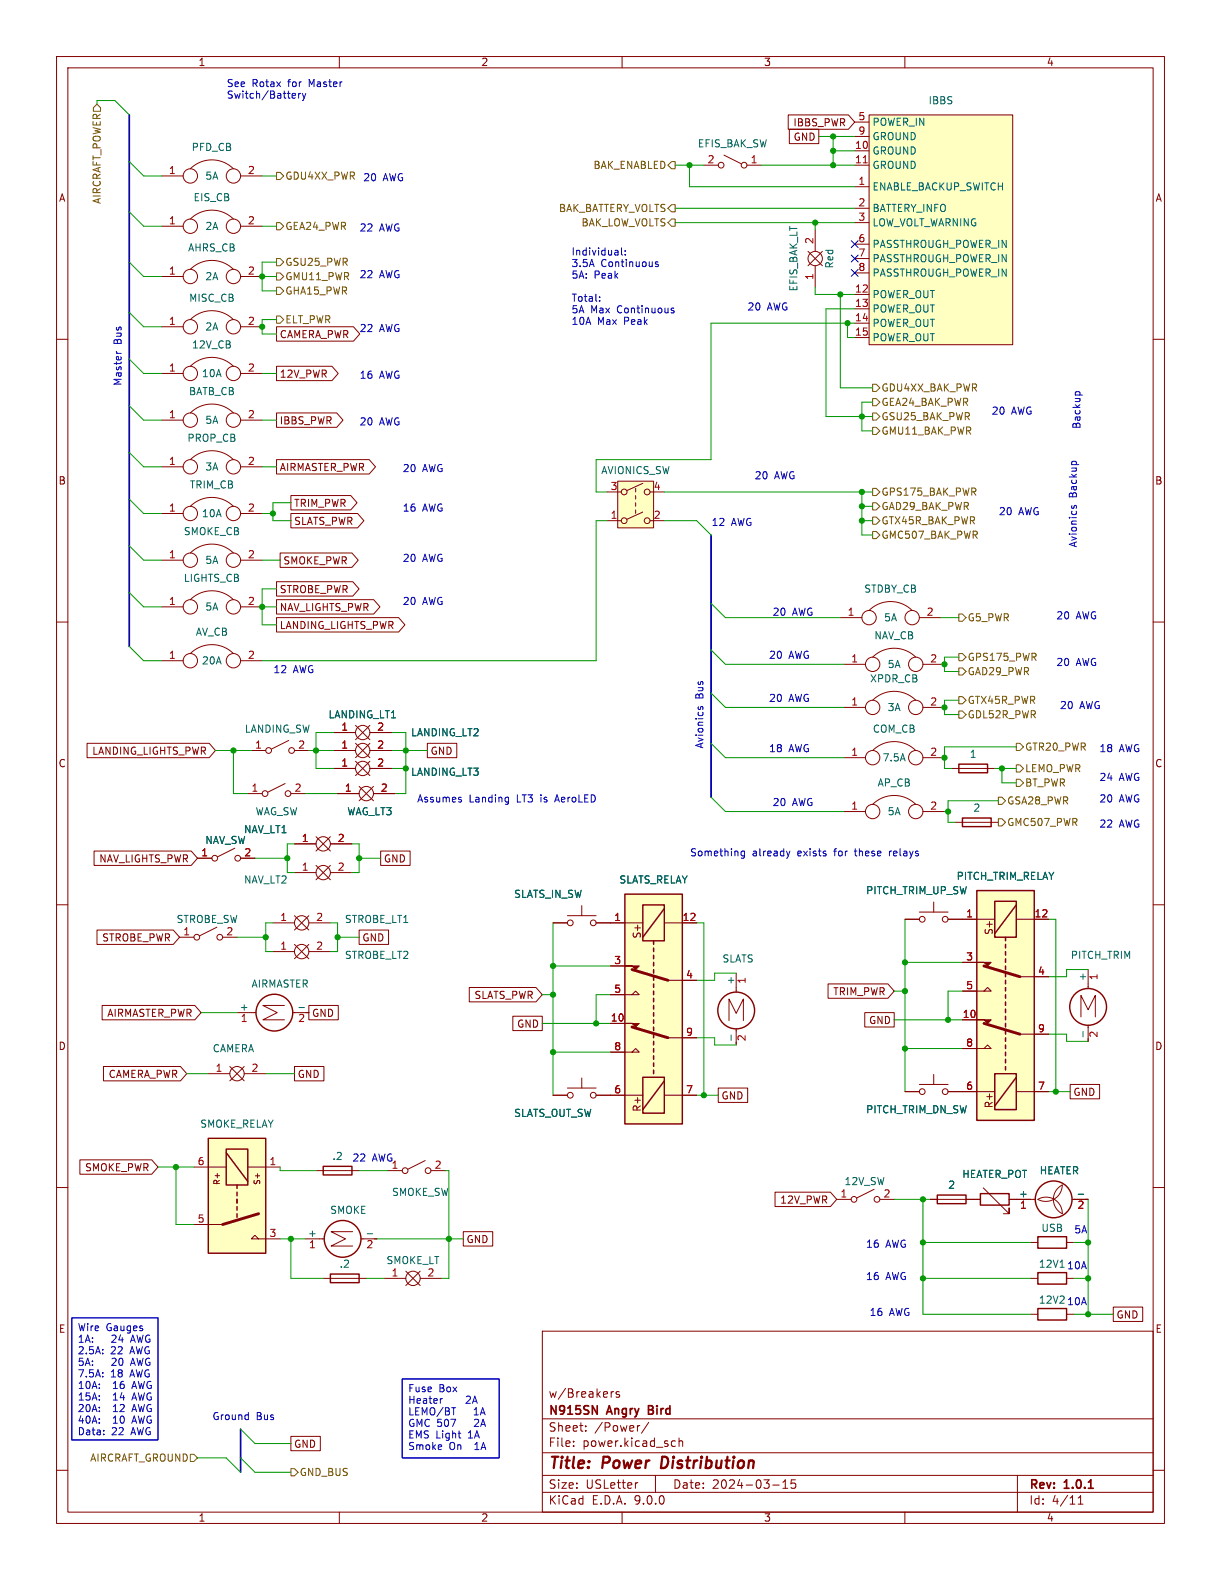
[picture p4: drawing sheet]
<svg xmlns="http://www.w3.org/2000/svg" width="216mm" height="279mm" viewBox="0 0 216 279" stroke-linecap="round" stroke-linejoin="round" font-family="sans-serif">
<defs><g id="words">
<g font-size="2.8" fill="#840000">
<text x="96.9" y="260.3">Title:</text>
<text x="106.6" y="260.3">Power</text>
<text x="117.7" y="260.3">Distribution</text>
</g>
<g font-size="2.1" fill="#840000">
<text x="96.9" y="250.6">N915SN</text>
<text x="96.9" y="247.4">w/Breakers</text>
<text x="107.5" y="250.6">Angry</text>
<text x="115.3" y="250.6">Bird</text>
<text x="96.9" y="256.1">File:</text>
<text x="96.9" y="253.4">Sheet:</text>
<text x="103" y="256.1">power.kicad_sch</text>
<text x="105.1" y="253.4">/Power/</text>
<text x="96.9" y="263.5">Size:</text>
<text x="103.6" y="263.5">USLetter</text>
<text x="118.9" y="263.5">Date:</text>
<text x="125.9" y="263.5">2024-03-15</text>
<text x="181.9" y="263.7">Rev:</text>
<text x="188.3" y="263.7">1.0.1</text>
<text x="96.9" y="266.3">KiCad</text>
<text x="104.6" y="266.3">E.D.A.</text>
<text x="112.2" y="266.3">9.0.0</text>
<text x="181.9" y="266.3">Id:</text>
<text x="186" y="266.3">4/11</text>
</g>
<g font-size="1.8" fill="#840000">
<text x="35" y="11.9">1</text>
<text x="85" y="11.9">2</text>
<text x="135" y="11.9">3</text>
<text x="185" y="11.9">4</text>
<text x="140.2" y="22.5">IBBS_PWR</text>
<text x="140.2" y="25.1">GND</text>
<text x="10.3" y="35.9">A</text>
<text x="204.2" y="35.9">A</text>
<text x="49.4" y="60">CAMERA_PWR</text>
<text x="49.4" y="67">12V_PWR</text>
<text x="49.4" y="75.2">IBBS_PWR</text>
<text x="49.4" y="83.5">AIRMASTER_PWR</text>
<text x="10.3" y="85.9">B</text>
<text x="51.9" y="89.9">TRIM_PWR</text>
<text x="204.2" y="85.9">B</text>
<text x="51.9" y="93">SLATS_PWR</text>
<text x="50" y="100">SMOKE_PWR</text>
<text x="49.4" y="105.1">STROBE_PWR</text>
<text x="49.4" y="108.3">NAV_LIGHTS_PWR</text>
<text x="49.4" y="111.4">LANDING_LIGHTS_PWR</text>
<text x="10.3" y="135.9">C</text>
<text x="16.2" y="133.7">LANDING_LIGHTS_PWR</text>
<text x="76" y="133.7">GND</text>
<text x="204.2" y="135.9">C</text>
<text x="17.4" y="152.7">NAV_LIGHTS_PWR</text>
<text x="67.8" y="152.7">GND</text>
<text x="18" y="166.7">STROBE_PWR</text>
<text x="64" y="166.7">GND</text>
<text x="113.5" y="166.1" transform="rotate(-90 113.5 166.1)">S+</text>
<text x="175.7" y="165.4" transform="rotate(-90 175.7 165.4)">S+</text>
<text x="83.8" y="176.8">SLATS_PWR</text>
<text x="147.2" y="176.2">TRIM_PWR</text>
<text x="10.3" y="185.9">D</text>
<text x="18.9" y="180">AIRMASTER_PWR</text>
<text x="55.1" y="180">GND</text>
<text x="91.3" y="181.9">GND</text>
<text x="153.6" y="181.3">GND</text>
<text x="204.2" y="185.9">D</text>
<text x="19.1" y="190.8">CAMERA_PWR</text>
<text x="52.5" y="190.8">GND</text>
<text x="113.5" y="196.7" transform="rotate(-90 113.5 196.7)">R+</text>
<text x="127.5" y="194.6">GND</text>
<text x="175.7" y="196.1" transform="rotate(-90 175.7 196.1)">R+</text>
<text x="189.7" y="194">GND</text>
<text x="14.9" y="207.3">SMOKE_PWR</text>
<text x="137.9" y="213">12V_PWR</text>
<text x="82.4" y="220">GND</text>
<text x="197.3" y="233.4">GND</text>
<text x="10.3" y="235.9">E</text>
<text x="204.2" y="235.9">E</text>
<text x="51.9" y="256.2">GND</text>
<text x="35" y="269.3">1</text>
<text x="85" y="269.3">2</text>
<text x="135" y="269.3">3</text>
<text x="185" y="269.3">4</text>
</g>
<g font-size="1.8" fill="#0000c2">
<text x="40" y="15.5">See</text>
<text x="40" y="17.5">Switch/Battery</text>
<text x="44.6" y="15.5">Rotax</text>
<text x="51.1" y="15.5">for</text>
<text x="54.9" y="15.5">Master</text>
<text x="64.1" y="32.1">20</text>
<text x="67.7" y="32.1">AWG</text>
<text x="63.5" y="41">22</text>
<text x="67.1" y="41">AWG</text>
<text x="101" y="45.3">Individual:</text>
<text x="101" y="47.3">3.5A</text>
<text x="106.2" y="47.3">Continuous</text>
<text x="63.5" y="49.3">22</text>
<text x="67.1" y="49.3">AWG</text>
<text x="101" y="49.4">5A:</text>
<text x="101" y="53.4">Total:</text>
<text x="105" y="49.4">Peak</text>
<text x="63.5" y="58.8">22</text>
<text x="67.1" y="58.8">AWG</text>
<text x="101" y="55.5">5A</text>
<text x="101" y="57.5">10A</text>
<text x="104.4" y="55.5">Max</text>
<text x="105.6" y="57.5">Max</text>
<text x="109.2" y="55.5">Continuous</text>
<text x="110.4" y="57.5">Peak</text>
<text x="132.1" y="55">20</text>
<text x="135.7" y="55">AWG</text>
<text x="21.6" y="60.9" transform="rotate(-90 21.6 60.9)">Bus</text>
<text x="21.6" y="68.3" transform="rotate(-90 21.6 68.3)">Master</text>
<text x="63.5" y="67.1">16</text>
<text x="67.1" y="67.1">AWG</text>
<text x="63.5" y="75.3">20</text>
<text x="67.1" y="75.3">AWG</text>
<text x="175.3" y="73.4">20</text>
<text x="178.8" y="73.4">AWG</text>
<text x="191.1" y="76" transform="rotate(-90 191.1 76)">Backup</text>
<text x="71.1" y="83.6">20</text>
<text x="74.7" y="83.6">AWG</text>
<text x="133.3" y="84.8">20</text>
<text x="136.9" y="84.8">AWG</text>
<text x="190.5" y="88.1" transform="rotate(-90 190.5 88.1)">Backup</text>
<text x="71.1" y="90.6">16</text>
<text x="74.7" y="90.6">AWG</text>
<text x="125.7" y="93.1">12</text>
<text x="129.3" y="93.1">AWG</text>
<text x="176.5" y="91.2">20</text>
<text x="180.1" y="91.2">AWG</text>
<text x="71.1" y="99.4">20</text>
<text x="74.7" y="99.4">AWG</text>
<text x="190.5" y="96.9" transform="rotate(-90 190.5 96.9)">Avionics</text>
<text x="71.1" y="107.1">20</text>
<text x="74.7" y="107.1">AWG</text>
<text x="136.5" y="109">20</text>
<text x="140.1" y="109">AWG</text>
<text x="186.7" y="109.6">20</text>
<text x="190.3" y="109.6">AWG</text>
<text x="48.3" y="119.1">12</text>
<text x="51.8" y="119.1">AWG</text>
<text x="135.9" y="116.6">20</text>
<text x="139.5" y="116.6">AWG</text>
<text x="186.7" y="117.9">20</text>
<text x="190.3" y="117.9">AWG</text>
<text x="124.5" y="123.6" transform="rotate(-90 124.5 123.6)">Bus</text>
<text x="135.9" y="124.2">20</text>
<text x="139.5" y="124.2">AWG</text>
<text x="187.3" y="125.5">20</text>
<text x="190.9" y="125.5">AWG</text>
<text x="124.5" y="132.5" transform="rotate(-90 124.5 132.5)">Avionics</text>
<text x="135.9" y="133.1">18</text>
<text x="139.5" y="133.1">AWG</text>
<text x="194.3" y="133.1">18</text>
<text x="197.9" y="133.1">AWG</text>
<text x="73.7" y="142">Assumes</text>
<text x="82.9" y="142">Landing</text>
<text x="91.5" y="142">LT3</text>
<text x="95.9" y="142">is</text>
<text x="98.7" y="142">AeroLED</text>
<text x="136.5" y="142.6">20</text>
<text x="140.1" y="142.6">AWG</text>
<text x="194.3" y="138.2">24</text>
<text x="194.3" y="142">20</text>
<text x="197.9" y="138.2">AWG</text>
<text x="197.9" y="142">AWG</text>
<text x="194.3" y="146.4">22</text>
<text x="197.9" y="146.4">AWG</text>
<text x="121.9" y="151.5">Something</text>
<text x="133" y="151.5">already</text>
<text x="141.1" y="151.5">exists</text>
<text x="147.8" y="151.5">for</text>
<text x="151.6" y="151.5">these</text>
<text x="157.9" y="151.5">relays</text>
<text x="62.2" y="205.5">22</text>
<text x="65.8" y="205.5">AWG</text>
<text x="69.1" y="206.8">1</text>
<text x="153" y="220.7">16</text>
<text x="156.6" y="220.7">AWG</text>
<text x="189.9" y="218.2">5A</text>
<text x="153" y="226.4">16</text>
<text x="156.6" y="226.4">AWG</text>
<text x="188.6" y="224.5">10A</text>
<text x="153.7" y="232.8">16</text>
<text x="157.3" y="232.8">AWG</text>
<text x="188.6" y="230.9">10A</text>
<text x="13.7" y="235.7">Wire</text>
<text x="13.7" y="237.8">1A:</text>
<text x="13.7" y="239.8">2.5A:</text>
<text x="18.8" y="235.7">Gauges</text>
<text x="19.5" y="239.8">22</text>
<text x="20.1" y="237.8">24</text>
<text x="23.1" y="239.8">AWG</text>
<text x="23.7" y="237.8">AWG</text>
<text x="13.7" y="241.9">5A:</text>
<text x="13.7" y="243.9">7.5A:</text>
<text x="13.7" y="245.9">10A:</text>
<text x="19.5" y="243.9">18</text>
<text x="20.1" y="241.9">20</text>
<text x="20.1" y="245.9">16</text>
<text x="23.1" y="243.9">AWG</text>
<text x="23.7" y="241.9">AWG</text>
<text x="23.7" y="245.9">AWG</text>
<text x="13.7" y="248">15A:</text>
<text x="13.7" y="250">20A:</text>
<text x="20.1" y="248">14</text>
<text x="20.1" y="250">12</text>
<text x="23.7" y="248">AWG</text>
<text x="23.7" y="250">AWG</text>
<text x="37.5" y="251.2">Ground</text>
<text x="45.3" y="251.2">Bus</text>
<text x="72.1" y="246.5">Fuse</text>
<text x="72.1" y="248.6">Heater</text>
<text x="72.1" y="250.6">LEMO/BT</text>
<text x="77.6" y="246.5">Box</text>
<text x="82.9" y="248.6">2A</text>
<text x="84.1" y="250.6">1A</text>
<text x="13.7" y="252.1">40A:</text>
<text x="13.7" y="254.1">Data:</text>
<text x="19.7" y="254.1">22</text>
<text x="20.1" y="252.1">10</text>
<text x="23.3" y="254.1">AWG</text>
<text x="23.7" y="252.1">AWG</text>
<text x="72.1" y="252.7">GMC 507</text>
<text x="72.1" y="254.7">EMS Light</text>
<text x="72.1" y="256.7">Smoke</text>
<text x="79.4" y="256.7">On</text>
<text x="82.9" y="254.7">1A</text>
<text x="84.2" y="256.7">1A</text>
<text x="84.4" y="252.7">2A</text>
</g>
<g font-size="1.8" fill="#a90000">
<text x="151.7" y="21.3">5</text>
<text x="151.7" y="23.9">9</text>
<text x="125" y="29">2</text>
<text x="132.6" y="29">1</text>
<text x="151.1" y="26.4">10</text>
<text x="151.1" y="29">11</text>
<text x="29.8" y="30.9">1</text>
<text x="43.7" y="30.9">2</text>
<text x="151.7" y="32.8">1</text>
<text x="29.8" y="39.8">1</text>
<text x="43.7" y="39.8">2</text>
<text x="151.7" y="36.6">2</text>
<text x="151.7" y="39.1">3</text>
<text x="143.9" y="43.3" transform="rotate(-90 143.9 43.3)">2</text>
<text x="151.7" y="42.9">6</text>
<text x="151.7" y="45.5">7</text>
<text x="29.8" y="48.6">1</text>
<text x="43.7" y="48.6">2</text>
<text x="143.9" y="49.6" transform="rotate(-90 143.9 49.6)">1</text>
<text x="151.1" y="51.8">12</text>
<text x="151.7" y="48">8</text>
<text x="29.8" y="57.5">1</text>
<text x="43.7" y="57.5">2</text>
<text x="151.1" y="54.4">13</text>
<text x="151.1" y="56.9">14</text>
<text x="151.1" y="59.4">15</text>
<text x="29.8" y="65.8">1</text>
<text x="43.7" y="65.8">2</text>
<text x="29.8" y="74">1</text>
<text x="43.7" y="74">2</text>
<text x="29.8" y="82.3">1</text>
<text x="43.7" y="82.3">2</text>
<text x="107.9" y="86.7">3</text>
<text x="115.5" y="86.7">4</text>
<text x="29.8" y="90.6">1</text>
<text x="43.7" y="90.6">2</text>
<text x="107.9" y="91.8">1</text>
<text x="115.5" y="91.8">2</text>
<text x="29.8" y="98.8">1</text>
<text x="43.7" y="98.8">2</text>
<text x="29.8" y="107.1">1</text>
<text x="43.7" y="107.1">2</text>
<text x="149.8" y="109">1</text>
<text x="163.8" y="109">2</text>
<text x="29.8" y="116.6">1</text>
<text x="43.7" y="116.6">2</text>
<text x="150.4" y="117.2">1</text>
<text x="164.4" y="117.2">2</text>
<text x="150.4" y="124.8">1</text>
<text x="164.4" y="124.8">2</text>
<text x="60.3" y="129.3">1</text>
<text x="66.6" y="129.3">2</text>
<text x="45" y="132.5">1</text>
<text x="52.6" y="132.5">2</text>
<text x="60.3" y="132.5">1</text>
<text x="60.3" y="135.6">1</text>
<text x="66.6" y="132.5">2</text>
<text x="66.6" y="135.6">2</text>
<text x="150.4" y="133.7">1</text>
<text x="164.4" y="133.7">2</text>
<text x="44.4" y="140.1">1</text>
<text x="52" y="140.1">2</text>
<text x="60.9" y="140.1">1</text>
<text x="67.2" y="140.1">2</text>
<text x="150.4" y="143.3">1</text>
<text x="164.4" y="143.3">2</text>
<text x="53.3" y="149">1</text>
<text x="59.6" y="149">2</text>
<text x="35.5" y="151.5">1</text>
<text x="43.1" y="151.5">2</text>
<text x="53.3" y="154.1">1</text>
<text x="59.6" y="154.1">2</text>
<text x="32.3" y="165.5">1</text>
<text x="39.9" y="165.5">2</text>
<text x="49.5" y="162.9">1</text>
<text x="55.8" y="162.9">2</text>
<text x="108.5" y="162.9">1</text>
<text x="120.6" y="162.9">12</text>
<text x="170.7" y="162.3">1</text>
<text x="182.8" y="162.3">12</text>
<text x="49.5" y="168">1</text>
<text x="55.8" y="168">2</text>
<text x="108.5" y="170.6">3</text>
<text x="121.2" y="173.1">4</text>
<text x="170.7" y="169.9">3</text>
<text x="183.4" y="172.5">4</text>
<text x="194.4" y="173.4" transform="rotate(-90 194.4 173.4)">1</text>
<text x="108.5" y="175.6">5</text>
<text x="132.2" y="174.1" transform="rotate(-90 132.2 174.1)">1</text>
<text x="170.7" y="175">5</text>
<text x="42.5" y="181.1">1</text>
<text x="52.6" y="181.1">2</text>
<text x="107.9" y="180.7">10</text>
<text x="108.5" y="185.8">8</text>
<text x="121.2" y="183.3">9</text>
<text x="132.2" y="184.2" transform="rotate(-90 132.2 184.2)">2</text>
<text x="170.1" y="180.1">10</text>
<text x="170.7" y="185.2">8</text>
<text x="183.4" y="182.6">9</text>
<text x="194.4" y="183.6" transform="rotate(-90 194.4 183.6)">2</text>
<text x="38" y="189.6">1</text>
<text x="44.4" y="189.6">2</text>
<text x="108.5" y="193.4">6</text>
<text x="121.2" y="193.4">7</text>
<text x="170.7" y="192.8">6</text>
<text x="183.4" y="192.8">7</text>
<text x="34.9" y="206.1">6</text>
<text x="47.6" y="206.1">1</text>
<text x="76.8" y="206.8">2</text>
<text x="148.5" y="211.8">1</text>
<text x="156.1" y="211.8">2</text>
<text x="180.3" y="214.1">1</text>
<text x="190.4" y="214.1">2</text>
<text x="34.9" y="216.3">5</text>
<text x="47.6" y="218.8">3</text>
<text x="54.5" y="221.1">1</text>
<text x="64.7" y="221.1">2</text>
<text x="69.1" y="225.8">1</text>
<text x="75.5" y="225.8">2</text>
</g>
<g font-size="1.8" fill="#006464">
<text x="154.2" y="22.5">POWER_IN</text>
<text x="164.1" y="18.6">IBBS</text>
<text x="33.8" y="26.9">PFD_CB</text>
<text x="123.3" y="26.3">EFIS_BAK_SW</text>
<text x="154.2" y="25">GROUND</text>
<text x="154.2" y="27.5">GROUND</text>
<text x="34.1" y="35.8">EIS_CB</text>
<text x="36.2" y="32">5A</text>
<text x="154.2" y="30.1">GROUND</text>
<text x="154.2" y="33.9">ENABLE_BACKUP_SWITCH</text>
<text x="36.2" y="40.9">2A</text>
<text x="154.2" y="37.7">BATTERY_INFO</text>
<text x="154.2" y="40.2">LOW_VOLT_WARNING</text>
<text x="33.2" y="44.7">AHRS_CB</text>
<text x="147.5" y="47.6" transform="rotate(-90 147.5 47.6)">Red</text>
<text x="154.2" y="44">PASSTHROUGH_POWER_IN</text>
<text x="154.2" y="46.6">PASSTHROUGH_POWER_IN</text>
<text x="33.3" y="53.6">MISC_CB</text>
<text x="36.2" y="49.8">2A</text>
<text x="141.2" y="51.6" transform="rotate(-90 141.2 51.6)">EFIS_BAK_LT</text>
<text x="154.2" y="49.1">PASSTHROUGH_POWER_IN</text>
<text x="154.2" y="52.9">POWER_OUT</text>
<text x="36.2" y="58.6">2A</text>
<text x="154.2" y="55.5">POWER_OUT</text>
<text x="154.2" y="58">POWER_OUT</text>
<text x="33.9" y="61.8">12V_CB</text>
<text x="154.2" y="60.6">POWER_OUT</text>
<text x="33.3" y="70.1">BATB_CB</text>
<text x="35.6" y="66.9">10A</text>
<text x="36.2" y="75.2">5A</text>
<text x="33" y="78.3">PROP_CB</text>
<text x="36.2" y="83.4">3A</text>
<text x="33.5" y="86.6">TRIM_CB</text>
<text x="106.2" y="84">AVIONICS_SW</text>
<text x="32.4" y="94.8">SMOKE_CB</text>
<text x="35.6" y="91.7">10A</text>
<text x="36.2" y="99.9">5A</text>
<text x="32.4" y="103.1">LIGHTS_CB</text>
<text x="152.7" y="105">STDBY_CB</text>
<text x="34.5" y="112.6">AV_CB</text>
<text x="36.2" y="108.2">5A</text>
<text x="154.5" y="113.3">NAV_CB</text>
<text x="156.2" y="110.1">5A</text>
<text x="35.6" y="117.7">20A</text>
<text x="156.9" y="118.3">5A</text>
<text x="153.7" y="120.9">XPDR_CB</text>
<text x="156.9" y="126">3A</text>
<text x="43.2" y="129.8">LANDING_SW</text>
<text x="58" y="127.2">LANDING_LT1</text>
<text x="72.6" y="130.4">LANDING_LT2</text>
<text x="154.2" y="129.8">COM_CB</text>
<text x="72.6" y="137.4">LANDING_LT3</text>
<text x="156" y="134.8">7.5A</text>
<text x="171.4" y="134.2">1</text>
<text x="155.1" y="139.3">AP_CB</text>
<text x="172" y="143.7">2</text>
<text x="36.2" y="149.5">NAV_SW</text>
<text x="43" y="147.5">NAV_LT1</text>
<text x="45.1" y="144.4">WAG_SW</text>
<text x="61.3" y="144.4">WAG_LT3</text>
<text x="156.9" y="144.4">5A</text>
<text x="169.1" y="155.8">PITCH_TRIM_RELAY</text>
<text x="43" y="156.4">NAV_LT2</text>
<text x="90.8" y="159">SLATS_IN_SW</text>
<text x="109.4" y="156.4">SLATS_RELAY</text>
<text x="153" y="158.3">PITCH_TRIM_UP_SW</text>
<text x="31.1" y="163.4">STROBE_SW</text>
<text x="60.9" y="163.4">STROBE_LT1</text>
<text x="60.9" y="169.8">STROBE_LT2</text>
<text x="127.6" y="170.4">SLATS</text>
<text x="189.2" y="169.8">PITCH_TRIM</text>
<text x="192.2" y="173.6" transform="rotate(-90 192.2 173.6)">+</text>
<text x="42.3" y="178.8">+</text>
<text x="44.4" y="174.9">AIRMASTER</text>
<text x="129.9" y="174.2" transform="rotate(-90 129.9 174.2)">+</text>
<text x="37.5" y="186.3">CAMERA</text>
<text x="90.8" y="197.7">SLATS_OUT_SW</text>
<text x="153" y="197.1">PITCH_TRIM_DN_SW</text>
<text x="35.3" y="199.6">SMOKE_RELAY</text>
<text x="58.7" y="205.3">.2</text>
<text x="149.2" y="209.8">12V_SW</text>
<text x="170" y="208.5">HEATER_POT</text>
<text x="183.7" y="207.9">HEATER</text>
<text x="58.3" y="214.9">SMOKE</text>
<text x="69.2" y="211.7">SMOKE_SW</text>
<text x="167.6" y="210.4">2</text>
<text x="180.1" y="211.8">+</text>
<text x="54.4" y="218.8">+</text>
<text x="184" y="218">USB</text>
<text x="60" y="224.4">.2</text>
<text x="68.2" y="223.7">SMOKE_LT</text>
<text x="183.6" y="224.4">12V1</text>
<text x="183.6" y="230.7">12V2</text>
</g>
<g font-size="1.8" fill="#725600">
<text x="50.4" y="32">GDU4XX_PWR</text>
<text x="104.8" y="30.1">BAK_ENABLED</text>
<text x="18" y="36.2" transform="rotate(-90 18 36.2)">AIRCRAFT_POWER</text>
<text x="50.4" y="40.9">GEA24_PWR</text>
<text x="98.7" y="37.7">BAK_BATTERY_VOLTS</text>
<text x="102.7" y="40.2">BAK_LOW_VOLTS</text>
<text x="50.4" y="47.2">GSU25_PWR</text>
<text x="50.4" y="49.8">GMU11_PWR</text>
<text x="50.4" y="52.3">GHA15_PWR</text>
<text x="50.4" y="57.4">ELT_PWR</text>
<text x="155.8" y="69.4">GDU4XX_BAK_PWR</text>
<text x="155.8" y="72">GEA24_BAK_PWR</text>
<text x="155.8" y="77.1">GMU11_BAK_PWR</text>
<text x="155.8" y="74.5">GSU25_BAK_PWR</text>
<text x="155.8" y="87.9">GPS175_BAK_PWR</text>
<text x="155.8" y="90.4">GAD29_BAK_PWR</text>
<text x="155.8" y="92.9">GTX45R_BAK_PWR</text>
<text x="155.8" y="95.5">GMC507_BAK_PWR</text>
<text x="171" y="110.1">G5_PWR</text>
<text x="171" y="119.6">GAD29_PWR</text>
<text x="171" y="117.1">GPS175_PWR</text>
<text x="171" y="124.7">GTX45R_PWR</text>
<text x="171" y="127.2">GDL52R_PWR</text>
<text x="181.2" y="136.8">LEMO_PWR</text>
<text x="181.2" y="132.9">GTR20_PWR</text>
<text x="178" y="142.5">GSA28_PWR</text>
<text x="181.2" y="139.3">BT_PWR</text>
<text x="178" y="146.3">GMC507_PWR</text>
<text x="15.8" y="258.7">AIRCRAFT_GROUND</text>
<text x="52.9" y="261.2">GND_BUS</text>
</g>
<g font-size="1.4" fill="#840000">
<text x="39.1" y="209.7" transform="rotate(-90 39.1 209.7)">R+</text>
<text x="46.2" y="209.6" transform="rotate(-90 46.2 209.6)">S+</text>
</g>
</g></defs>
<g fill="none" stroke="#840000" stroke-width=".18">
<path d="M10 10h195.9v259.4h-195.9zM12 12h191.9v255.4h-191.9zM60 10v2M110 10v2M160 10v2M10 60h2M28.6 66h3.8M33.7 64.8a5.4 5.4 0 0 1 7.6 0M42.5 66h3.9M203.9 60h2M10 110h2M203.9 110h2"/>
<path d="M63.5 139.1l2.5 2.5M66 139.1l-2.5 2.5M10 160h2M59.7 140.3h3.8M66 140.3h3.8M203.9 160h2M10 210h2M203.9 210h2M95.9 235.4h108v32h-108zM10 260h2M95.9 256.9h108M95.9 250.9h108"/>
<path d="M101.4 255.6v.2M101.4 254.9v.1M103.6 252.9v.2M103.6 252.2v.1M108.1 246.1v1M108.5 246.1l-.3 .1-.1 .2M109.5 246.2l-.4-.1-.2 .2 .1 .2 .5 .2v.3h-.6M113.1 252.1l-.2 .1M114.7 251.5l-1.3 1.9M119 254.8l.4 .1M119.4 255.7l-.4 .1M120.1 254.9l.2-.1 .3 .1 .1 .9"/>
<path d="M120.1 254.3v1.5M203.9 260h2M60 267.4v2M95.9 263.9h108M95.9 260.9h108M110 267.4v2M112.8 262.2l-.3 .1M115.9 260.9v3M136.6 262.6h1.2M138.4 263.2h.9M138.4 262.1l.5-.4v1.5M140.6 261.7h-.7v.7l.2-.1h.5l.1 .2-.1 .5-.2 .2-.5-.2"/>
<path d="M160 267.4v2M179.9 260.9v6.5M190.6 266h.9M190.6 264.9l.5-.4v1.5"/>
<circle cx="33.7" cy="66" r="1.27"/>
<circle cx="41.3" cy="66" r="1.27"/>
<circle cx="64.8" cy="140.3" r="1.27"/>
</g>
<path d="M104.7 248.6l.9 1.5v-1.5M114.7 249.3h.5M115.2 248.6h-.5v1.5h.5M192.5 263.2h.8" fill="none" stroke="#840000" stroke-width=".3"/>
<path d="M117.1 257.6l-.2 2h.4" fill="none" stroke="#840000" stroke-width=".4"/>
<path d="M110.5 158.1h10.1v40.7h-10.1z" fill="#ffffc2"/>
<g fill="none" stroke="#840000" stroke-width=".25">
<path d="M110.5 158.1h10.1v40.7h-10.1zM113.7 160h3.8v6.4h-3.8zM115.6 166.4v.6M115.6 167.6v.7M115.6 168.9v.6M115.6 170.2v.6M115.6 171.5v.6M115.6 172.7v.7M115.6 174v.6M115.6 175.3v.6M115.6 176.5v.7M115.6 177.8v.6"/>
<path d="M115.6 179.1v.6M117.5 160.7l-3.8 5M113.7 190.5h3.8v6.4h-3.8zM115.6 180.3v.7M115.6 181.6v.6M115.6 182.9v.6M115.6 184.2v.6M115.6 185.4v.7M115.6 186.7v.6M115.6 188v.6M115.6 189.2v.7M117.5 191.1l-3.8 5.1"/>
<path d="M57.1 206.2h5.1v1.6h-5.1zM58.4 225.3h5.1v1.5h-5.1z"/>
<circle cx="60.6" cy="219.1" r="3.3"/>
</g>
<g fill="none" stroke="#840000" stroke-width=".18">
<path d="M28.6 99.1h3.8M28.6 90.8h3.8M28.6 82.6h3.8M33.7 97.8a5.4 5.4 0 0 1 7.6 0M33.7 89.5a5.4 5.4 0 0 1 7.6 0M33.7 81.3a5.4 5.4 0 0 1 7.6 0M42.5 99.1h3.9M42.5 90.8h3.9M42.5 82.6h3.9M28.6 116.8h3.8M28.6 107.3h3.8M33.7 115.6a5.4 5.4 0 0 1 7.6 0"/>
<path d="M33.7 106a5.4 5.4 0 0 1 7.6 0M42.5 116.8h3.9M42.5 107.3h3.9M148.6 109.2h3.8M149.2 117.5h3.8M153.7 108a5.4 5.4 0 0 1 7.6 0M154.3 116.2a5.4 5.4 0 0 1 7.6 0M162.6 109.2h3.8M163.2 117.5h3.8M149.2 125.1h3.8M154.3 123.8a5.4 5.4 0 0 1 7.6 0M163.2 125.1h3.8"/>
<path d="M149.2 143.5h3.8M154.3 142.2a5.4 5.4 0 0 1 7.6 0M163.2 143.5h3.8M165.1 159.5v1.8M107.9 175.9h5.1l-.6-.6-.6 .6M107.9 163.2h5.8M107.9 170.8h2.6M117.5 163.2h5.7M118.1 173.4h5.1M160 162.6h2.6M162.6 161.3h5M167.6 162.6h2.6"/>
<path d="M107.9 186.1h5.1l-.6-.7-.6 .7M107.9 193.7h5.8M107.9 181h2.6M117.5 193.7h5.7M118.1 183.5h5.1M160 193h2.6M162.6 191.8h5M165.1 190v1.8M167.6 193h2.6M54 219.1h3.3M55.9 207h7.6M62.4 217.8h-3.9l2.6 1.3-2.6 1.2h3.9"/>
<path d="M63.8 219.1h2.9M57.1 226.1h7.7M67.9 226.1h3.9M71.8 224.8l2.5 2.5M74.3 224.8l-2.5 2.5M74.3 226.1h3.8"/>
<circle cx="33.7" cy="82.5" r="1.27"/>
<circle cx="33.7" cy="90.8" r="1.27"/>
<circle cx="33.7" cy="99.1" r="1.27"/>
<circle cx="41.3" cy="99.1" r="1.27"/>
<circle cx="41.3" cy="90.8" r="1.27"/>
<circle cx="41.3" cy="82.5" r="1.27"/>
<circle cx="33.7" cy="116.8" r="1.27"/>
<circle cx="33.7" cy="107.3" r="1.27"/>
<circle cx="41.3" cy="107.3" r="1.27"/>
<circle cx="41.3" cy="116.8" r="1.27"/>
<circle cx="153.7" cy="109.2" r="1.27"/>
<circle cx="154.3" cy="117.5" r="1.27"/>
<circle cx="161.3" cy="109.2" r="1.27"/>
<circle cx="161.9" cy="117.5" r="1.27"/>
<circle cx="154.3" cy="125.1" r="1.27"/>
<circle cx="161.9" cy="125.1" r="1.27"/>
<circle cx="154.3" cy="143.5" r="1.27"/>
<circle cx="161.9" cy="143.5" r="1.27"/>
<circle cx="163.1" cy="162.6" r=".51"/>
<circle cx="167.1" cy="162.6" r=".51"/>
<circle cx="163.1" cy="193" r=".51"/>
<circle cx="167.1" cy="193" r=".51"/>
<circle cx="73" cy="226.1" r="1.27"/>
</g>
<g fill="#840000" stroke="#840000" stroke-width=".18">
<path d="M110.5 170.8h2.5l-.6 .7-.6-.7z"/>
<path d="M110.5 181h2.5l-.6 .6-.6-.6z"/>
</g>
<path d="M111.8 171.5l6.3 1.9M111.8 181.6l6.3 1.9" fill="none" stroke="#840000" stroke-width=".51"/>
<path d="M64.9 218.2h1" fill="none" stroke="#006464" stroke-width=".18"/>
<path d="M172.7 157.5h10.2v40.6h-10.2z" fill="#ffffc2"/>
<g fill="none" stroke="#840000" stroke-width=".25">
<path d="M169.5 135.1h5.1v1.6h-5.1zM170.2 144.7h5.1v1.5h-5.1zM172.7 157.5h10.2v40.6h-10.2zM175.9 159.4h3.8v6.3h-3.8zM177.8 165.7v.7M177.8 167v.6M177.8 168.3v.6M177.8 169.5v.7M177.8 170.8v.7M177.8 172.1v.6M177.8 173.4v.6M177.8 174.6v.7"/>
<path d="M177.8 175.9v.6M177.8 177.2v.6M177.8 178.4v.7M177.8 179.7v.6M179.7 160l-3.8 5.1M175.9 189.9h3.8v6.3h-3.8zM177.8 181v.6M177.8 182.2v.7M177.8 183.5v.7M177.8 184.8v.6M177.8 186.1v.6M177.8 187.3v.7"/>
<path d="M177.8 188.6v.6M179.7 190.5l-3.8 5.1M183.5 218.7h5.1v2h-5.1z"/>
<circle cx="48.5" cy="179.1" r="3.3"/>
<circle cx="192.4" cy="178.1" r="3.3"/>
</g>
<g fill="none" stroke="#840000" stroke-width=".18">
<path d="M149.2 134h3.8M154.3 132.7a5.4 5.4 0 0 1 7.6 0M163.2 134h3.8M168.3 135.9h7.6M34.9 151.8h2.6M41.5 150l-3 1.5M42.5 151.8h2.6M52.1 149.2h3.8M52.1 154.3h3.8M55.9 148l2.5 2.5M55.9 153l2.5 2.6M58.4 148l-2.5 2.5"/>
<path d="M58.4 149.2h3.8M58.4 153l-2.5 2.6M58.4 154.3h3.8M168.9 145.4h7.6M31.7 165.7h2.6M38.4 164l-3.1 1.5M39.4 165.7h2.5M41.9 179.1h3.4M50.3 177.8h-3.8l2.5 1.3-2.5 1.2h3.8M51.8 179.1h2.8M170.2 175.3h5.1l-.7-.7-.6 .7M170.2 162.6h5.7"/>
<path d="M170.2 170.2h2.5M179.7 162.6h5.7M180.3 172.7h5.1M191.1 179.8v-3.8l1.3 2.6 1.3-2.6v3.8M192.4 171.5v3.3M36.8 189.9h3.8M40.6 188.6l2.6 2.5M43.2 188.6l-2.6 2.5M43.2 189.9h3.8M170.2 185.4h5.1l-.7-.6-.6 .6M170.2 193h5.7M170.2 180.3h2.5"/>
<path d="M179.7 193h5.7M180.3 182.9h5.1M192.4 181.3v2.9M68.6 207h2.5M75.2 205.2l-3.1 1.6M76.2 207h2.5M182.2 219.7h1.3M188.6 219.7h1.3"/>
<circle cx="154.3" cy="134" r="1.27"/>
<circle cx="161.9" cy="134" r="1.27"/>
<circle cx="38" cy="151.8" r=".51"/>
<circle cx="42" cy="151.8" r=".51"/>
<circle cx="57.1" cy="154.3" r="1.27"/>
<circle cx="57.1" cy="149.2" r="1.27"/>
<circle cx="34.8" cy="165.7" r=".51"/>
<circle cx="38.9" cy="165.7" r=".51"/>
<circle cx="41.9" cy="189.9" r="1.27"/>
<circle cx="71.6" cy="207" r=".51"/>
<circle cx="75.7" cy="207" r=".51"/>
</g>
<g fill="#840000" stroke="#840000" stroke-width=".18">
<path d="M172.7 170.2h2.6l-.7 .6-.6-.6z"/>
<path d="M172.7 180.3h2.6l-.7 .7-.6-.7z"/>
</g>
<path d="M174 170.8l6.3 1.9M174 181l6.3 1.9" fill="none" stroke="#840000" stroke-width=".51"/>
<path d="M52.9 178.2h.9M191.5 182.4v1" fill="none" stroke="#006464" stroke-width=".18"/>
<path d="M36.8 201.3h10.2v20.3h-10.2z" fill="#ffffc2"/>
<g fill="none" stroke="#840000" stroke-width=".25">
<path d="M36.8 201.3h10.2v20.3h-10.2zM40 203.2h3.8v6.4h-3.8zM40 203.8l3.8 5.1M41.9 209.6v.6M41.9 210.8v.7M41.9 212.1v.6M41.9 213.4v.6M41.9 214.6v.7M165.7 211.3h5.1v1.6h-5.1zM173.4 211.1h5v2h-5zM183.5 231.4h5.1v2h-5.1zM183.5 225h5.1v2.1h-5.1z"/>
<circle cx="130.2" cy="178.7" r="3.3"/>
<circle cx="186.3" cy="212.1" r="3.3"/>
</g>
<g fill="none" stroke="#840000" stroke-width=".18">
<path d="M28.6 31.1h3.8M33.7 38.7a5.4 5.4 0 0 1 7.6 0M33.7 29.8a5.4 5.4 0 0 1 7.6 0M42.5 31.1h3.9M124.5 29.2h2.5M128 27.4l3.1 1.6M132.1 29.2h2.5M28.6 40h3.8M28.6 48.9h3.8M28.6 57.8h3.8M33.7 47.6a5.4 5.4 0 0 1 7.6 0M33.7 56.5a5.4 5.4 0 0 1 7.6 0"/>
<path d="M42.5 40h3.9M42.5 48.9h3.9M42.5 57.8h3.9M28.6 74.3h3.8M33.7 73a5.4 5.4 0 0 1 7.6 0M42.5 74.3h3.9M130.2 172.1v3.3M128.9 180.5v-3.8l1.3 2.5 1.2-2.5v3.8M130.2 181.9v2.9M34.3 206.4h5.7M34.3 216.5h5.1M43.8 206.4h5.7"/>
<path d="M44.4 219.1l.7-.7 .6 .7zM45.7 219.1h3.8M148 212.1h2.5M154.6 210.3l-3.1 1.5M155.6 212.1h2.5M164.5 212.1h8.9M173.9 210.1l4.5 4.5v-1v1h-1M178.4 212.1h4.7M183.5 212.1a2.87 2.87 0 0 1 4.3 2.5 2.84 2.84 0 0 1-1.5-2.5 2.84 2.84 0 0 1 1.5-2.5 2.92 2.92 0 0 1-4.3 2.5zM189.6 212.1h2.8M182.2 232.4h1.3M182.2 226.1h1.3"/>
<path d="M188.6 232.4h1.3M188.6 226.1h1.3"/>
<circle cx="33.7" cy="31.1" r="1.27"/>
<circle cx="41.3" cy="31.1" r="1.27"/>
<circle cx="127.5" cy="29.2" r=".51"/>
<circle cx="131.6" cy="29.2" r=".51"/>
<circle cx="33.7" cy="57.8" r="1.27"/>
<circle cx="33.7" cy="48.9" r="1.27"/>
<circle cx="33.7" cy="40" r="1.27"/>
<circle cx="41.3" cy="57.8" r="1.27"/>
<circle cx="41.3" cy="48.9" r="1.27"/>
<circle cx="41.3" cy="40" r="1.27"/>
<circle cx="33.7" cy="74.3" r="1.27"/>
<circle cx="41.3" cy="74.3" r="1.27"/>
<circle cx="151" cy="212.1" r=".51"/>
<circle cx="155.1" cy="212.1" r=".51"/>
</g>
<path d="M45.7 214.6l-6.3 1.9" fill="none" stroke="#840000" stroke-width=".51"/>
<path d="M129.3 183v1M190.7 211.2h.9M187.4 224.1h.8" fill="none" stroke="#006464" stroke-width=".18"/>
<path d="M153.7 20.3h25.4v40.7h-25.4z" fill="#ffffc2"/>
<g fill="none" stroke="#840000" stroke-width=".18">
<path d="M151.1 21.6h2.6M151.1 24.1h2.6M151.1 26.7h2.6M151.1 29.2h2.6M151.1 33h2.6M151.1 36.8h2.6M151.1 39.4h2.6M153.7 20.3h25.4v40.7h-25.4zM142.9 44.5l2.5 2.5M144.1 40.6v3.9M144.1 47v3.8M145.4 44.5l-2.5 2.5"/>
<path d="M151.1 43.2h2.6M151.1 45.7h2.6M151.1 48.3h2.6M151.1 52.1h2.6M151.1 54.6h2.6M151.1 57.2h2.6M151.1 59.7h2.6M50.4 138.6l-3 1.5M59.1 132.7h3.8M62.9 131.4l2.5 2.6M65.4 131.4l-2.5 2.6M65.4 132.7h3.8"/>
<path d="M43.8 140.3h2.6M51.4 140.3h2.6M97.8 193.7h2.5M100.3 192.4h5.1M102.9 190.6v1.8M105.4 193.7h2.5"/>
<circle cx="144.1" cy="45.7" r="1.27"/>
<circle cx="64.1" cy="132.7" r="1.27"/>
<circle cx="46.9" cy="140.3" r=".51"/>
<circle cx="50.9" cy="140.3" r=".51"/>
<circle cx="100.8" cy="193.7" r=".51"/>
<circle cx="104.9" cy="193.7" r=".51"/>
</g>
<path d="M152.6 28.8h.8" fill="none" stroke="#a90000" stroke-width=".18"/>
<path d="M109.2 85.1h6.4v8.2h-6.4z" fill="#ffffc2"/>
<g fill="none" stroke="#840000" stroke-width=".18">
<path d="M139.4 20.3h10.6l1.1 1.3-1.1 1.3h-10.6zM139.6 22.9h5.2v2.5h-5.2zM48.9 57.8h13.6l1.1 1.3-1.1 1.2h-13.6zM48.9 73h10.6l1.2 1.3-1.2 1.3h-10.6zM48.9 64.8h9.8l1.1 1.2-1.1 1.3h-9.8zM48.9 81.3h16.4l1.1 1.3-1.1 1.2h-16.4zM49.5 97.8h12.7l1.1 1.3-1.1 1.2h-12.7zM51.4 87.6h10.6l1.1 1.3-1.1 1.3h-10.6zM51.4 90.8h11.8l1.1 1.3-1.1 1.2h-11.8zM107.3 87h2.6M107.3 92.1h2.6M109.2 85.1h6.4v8.2h-6.4z"/>
<path d="M112.4 86.4v.6M112.4 87.6v.7M112.4 88.9v.6M112.4 90.2v.6M113.7 85.5l-2.8 1.2M113.7 90.6l-2.8 1.2M114.9 87h2.6M114.9 92.1h2.6M48.9 106h17.2l1.1 1.3-1.1 1.3h-17.2zM48.9 102.9h13.5l1.1 1.2-1.1 1.3h-13.5zM48.9 109.2h21.6l1.1 1.3-1.1 1.3h-21.6zM15.4 131.4h21.6l1.1 1.3-1.1 1.3h-21.6z"/>
<path d="M44.4 132.7h2.6M51.1 130.9l-3.1 1.6M52.1 132.7h2.5M59.1 132.7h3.8M59.1 129.5h3.8M59.1 135.9h3.8M62.9 128.3l2.5 2.5M62.9 134.6l2.5 2.6M65.4 132.7h3.8M65.4 128.3l-2.5 2.5M65.4 129.5h3.8M65.4 134.6l-2.5 2.6"/>
<path d="M65.4 135.9h3.8M75.6 131.4h5.2v2.6h-5.2zM16.6 150.5h17.2l1.1 1.3-1.1 1.2h-17.2zM34.9 151.8h2.6M42.5 151.8h2.6M52.1 149.2h3.8M58.4 149.2h3.8M59.7 140.3h3.8M66 140.3h3.8M67.3 150.5h5.2v2.5h-5.2zM17.1 164.5h13.5l1.1 1.2-1.1 1.3h-13.5zM18.1 177.8h16.3l1.2 1.3-1.2 1.2h-16.3z"/>
<path d="M48.3 163.2h3.8M48.3 168.3h3.8M52.1 161.9l2.5 2.6M52.1 167l2.5 2.5M54.6 177.8h5.2v2.5h-5.2zM54.6 161.9l-2.5 2.6M54.6 163.2h3.8M54.6 167l-2.5 2.5M54.6 168.3h3.8M63.5 164.5h5.2v2.5h-5.2zM83 174.6h11.8l1.1 1.3-1.1 1.3h-11.8zM90.7 179.7h5.2v2.5h-5.2z"/>
<path d="M97.8 163.2h2.5M100.3 161.9h5.1M102.9 160.1v1.8M105.4 163.2h5.1M107.9 170.8h2.6M107.9 175.9h2.6M120.6 163.2h2.6M120.6 173.4h2.6M146.4 174h10.6l1.1 1.3-1.1 1.2h-10.6zM152.9 179.1h5.2v2.5h-5.2zM160 162.6h2.6M167.6 162.6h5.1"/>
<path d="M170.2 170.2h2.5M170.2 175.3h2.5M182.9 162.6h2.5M182.9 172.7h2.5M18.3 188.6h13.6l1.1 1.3-1.1 1.2h-13.6zM52.1 188.6h5.2v2.5h-5.2zM97.8 193.7h2.5M105.4 193.7h5.1M107.9 181h2.6M107.9 186.1h2.6M120.6 193.7h2.6M120.6 183.5h2.6"/>
<path d="M127 192.4h5.2v2.5h-5.2zM160 193h2.6M167.6 193h5.1M170.2 180.3h2.5M170.2 185.4h2.5M182.9 193h2.5M182.9 182.9h2.5M189.2 191.8h5.2v2.5h-5.2zM14.1 205.1h12.7l1.1 1.3-1.1 1.2h-12.7zM81.9 217.8h5.2v2.5h-5.2zM137 210.8h9.8l1.2 1.3-1.2 1.3h-9.8zM164.5 212.1h1.2"/>
<path d="M170.8 212.1h2.6M178.4 212.1h3.8M189.9 212.1h2.5M196.8 231.1h5.3v2.6h-5.3zM51.4 254h5.2v2.5h-5.2z"/>
<circle cx="110.4" cy="92.1" r=".51"/>
<circle cx="110.4" cy="87" r=".51"/>
<circle cx="114.4" cy="92.1" r=".51"/>
<circle cx="114.4" cy="87" r=".51"/>
<circle cx="47.5" cy="132.7" r=".51"/>
<circle cx="51.6" cy="132.7" r=".51"/>
<circle cx="64.1" cy="129.5" r="1.27"/>
<circle cx="64.1" cy="135.9" r="1.27"/>
<circle cx="53.3" cy="168.3" r="1.27"/>
<circle cx="53.3" cy="163.2" r="1.27"/>
<circle cx="100.8" cy="163.2" r=".51"/>
<circle cx="104.9" cy="163.2" r=".51"/>
</g>
<g fill="none" stroke="#725600" stroke-width=".18">
<path d="M16.5 19.1l.6-.7 .7 .7v.6h-1.3zM48.9 30.5h.6l.7 .6-.7 .7h-.6zM48.9 39.4h.6l.7 .6-.7 .6h-.6zM118.1 36.8l.6-.6h.7v1.3h-.7zM118.7 28.6h.7v1.2h-.7l-.6-.6zM118.7 38.7h.7v1.3h-.7l-.6-.6zM48.9 55.9h.6l.7 .6-.7 .7h-.6zM48.9 48.3h.6l.7 .6-.7 .6h-.6zM48.9 50.8h.6l.7 .6-.7 .7h-.6zM48.9 45.7h.6l.7 .7-.7 .6h-.6zM154.3 75.6h.6l.7 .6-.7 .6h-.6zM154.3 67.9h.6l.7 .7-.7 .6h-.6z"/>
<path d="M154.3 73h.6l.7 .7-.7 .6h-.6zM154.3 70.5h.6l.7 .6-.7 .7h-.6zM154.3 88.9h.6l.7 .6-.7 .7h-.6zM154.3 91.4h.6l.7 .7-.7 .6h-.6zM154.3 86.4h.6l.7 .6-.7 .6h-.6zM154.3 94h.6l.7 .6-.7 .7h-.6zM169.5 118.1h.7l.6 .6-.6 .7h-.7zM169.5 115.6h.7l.6 .6-.6 .6h-.7zM169.5 108.6h.7l.6 .6-.6 .7h-.7zM169.5 123.2h.7l.6 .6-.6 .7h-.7zM169.5 125.7h.7l.6 .7-.6 .6h-.7zM179.7 137.8h.6l.7 .6-.7 .7h-.6z"/>
<path d="M179.7 135.3h.6l.7 .6-.7 .6h-.6zM179.7 131.4h.6l.7 .7-.7 .6h-.6zM176.5 141h.7l.6 .6-.6 .6h-.7zM176.5 144.8h.7l.6 .6-.6 .7h-.7zM33.7 257.2h.6l.6 .6-.6 .6h-.6zM51.4 259.7h.7l.6 .7-.6 .6h-.7z"/>
</g>
<path d="M22.9 20.3v94M125.7 94.6v46.4M42.5 252.7v7.7" fill="none" stroke="#000084" stroke-width=".3"/>
<g fill="none" stroke="#009600" stroke-width=".18">
<path d="M17.1 18.4v-.6h3.2l2.6 2.5M22.9 28.6l2.5 2.5h3.2M22.9 37.5l2.5 2.5h3.2M46.4 31.1h2.5M119.4 29.2h5.1M119.4 39.4h31.7M119.4 36.8h31.7M121.9 29.2v3.8h29.2M134.6 29.2h16.5M144.1 39.4v1.2M144.8 24.1h6.3M147.3 24.1v5.1"/>
<path d="M147.3 26.7h3.8M22.9 55.2l2.5 2.6h3.2M22.9 46.4l2.5 2.5h3.2M46.4 40h2.5M46.4 48.9h2.5M48.9 56.5h-2.5v2.6h2.5M48.9 46.4h-2.5v5h2.5M144.1 50.8v1.3h7M148.6 52.1v16.5h5.7M149.9 57.2v2.5h1.2M151.1 57.2h-25.4v24.1h-20.3v5.7h1.9M151.1 54.6h-5.1v19.1h8.3"/>
<path d="M22.9 71.8l2.5 2.5h3.2M22.9 63.5l2.5 2.5h3.2M46.4 74.3h2.5M46.4 66h2.5M154.3 71.1h-1.9v5.1h1.9M22.9 96.5l2.5 2.6h3.2M22.9 88.3l2.5 2.5h3.2M22.9 80l2.5 2.6h3.2M46.4 99.1h3.1M46.4 90.8h1.9M46.4 82.6h2.5M51.4 88.9h-3.1v3.2h3.1"/>
<path d="M107.3 92.1h-1.9v24.7h-59M117.5 92.1h5.7l2.5 2.5M117.5 87h36.8M152.4 87v7.6h1.9M152.4 92.1h1.9M152.4 89.5h1.9M22.9 114.3l2.5 2.5h3.2M22.9 104.8l2.5 2.5h3.2M46.4 107.3h2.5M48.9 104.1h-2.5v6.4h2.5M125.7 114.9l2.6 2.6h20.9M125.7 106.7l2.6 2.5h20.3"/>
<path d="M166.4 109.2h3.1M169.5 116.2h-2.5v2.5h2.5M38.1 132.7h6.3M41.3 132.7v7.6h2.5M54.6 132.7h4.5M59.1 129.5h-3.2v6.4h3.2M69.2 129.5h2.6v10.8h-2M69.2 132.7h6.4M69.2 135.9h2.6M125.7 131.4l2.6 2.6h20.9M125.7 122.6l2.6 2.5h20.9M169.5 123.8h-2.5v2.6h2.5"/>
<path d="M175.9 135.9h3.8M177.2 135.9v2.5h2.5M179.7 132.1h-12.7v3.8h1.3M45.1 151.8h5.7M52.1 149.2h-1.3v5.1h1.3M54 140.3h5.7M62.2 149.2h1.3v5.1h-1.3M63.5 151.8h3.8M125.7 141l2.6 2.5h20.9M167 143.5h.6M176.5 141.6h-8.9v3.8h1.3M35.6 179.1h6.3"/>
<path d="M41.9 165.7h5.1M48.3 163.2h-1.3v5.1h1.3M58.4 163.2h1.3v5.1h-1.3M59.7 165.7h3.8M95.9 175.9h1.9M97.8 163.2v30.5M97.8 170.8h10.1M107.9 175.9h-2.5v5.1M123.2 163.2h1.3v30.5M130.2 172.1h-3.8v1.3h-3.2M158.1 175.3h1.9M160 170.2h10.2"/>
<path d="M160 162.6v30.4M170.2 175.3h-2.6v5M185.4 162.6h1.3v30.4M192.4 171.5h-3.8v1.2h-3.2M33 189.9h3.8M47 189.9h5.1M95.9 181h12M97.8 186.1h10.1M123.2 183.5h3.2v1.3h3.8M123.2 193.7h3.8M158.1 180.3h12.1M160 185.4h10.2"/>
<path d="M185.4 182.9h3.2v1.3h3.8M185.4 193h3.8M27.9 206.4h6.4M31.1 206.4v10.1h3.2M49.5 219.1h4.5M49.5 206.4v.6h6.4M51.4 219.1v7h5.7M63.5 207h5.1M66.7 219.1h15.2M78.7 207h.7v19.1h-1.3M158.1 212.1h6.4M163.2 219.7h19"/>
<path d="M163.2 212.1v20.3h19M189.9 219.7h2.5M192.4 212.1v20.3M64.8 226.1h3.1M163.2 226.1h19M189.9 226.1h2.5M189.9 232.4h6.9M34.9 257.8h5.1l2.5 2.6M42.5 252.7l2.6 2.6h6.3M42.5 257.8l2.6 2.6h6.3"/>
</g>
<path d="M150.5 42.6l1.2 1.2M150.5 47.7l1.2 1.2M150.5 45.1l1.2 1.2M151.7 42.6l-1.2 1.2M151.7 47.7l-1.2 1.2M151.7 45.1l-1.2 1.2" fill="none" stroke="#000084" stroke-width=".18"/>
<g fill="none" stroke="#0000c2" stroke-width=".18">
<path d="M51.8 16.5l.4 .1 .1 .2-.6 .1M52.2 17.3l-.4 .1M52.8 16.5v.9M53.2 16.5l-.4 .3M53.5 16.5l.3 .9M53.8 17.4l-.3 .4M54.1 16.5l-.3 .9M106 53.2v.1M106 52.5v.1M109.9 43.8v1.1l.2 .2M110.6 45v.1M110.6 44.3v.1"/>
<path d="M116.4 46.4l-.3-.1-.2 .2v.2l.5 .1v.3h-.5M118.7 54.8l.4 .2 .1 .1-.2 .2h-.3M118.7 54.5h.4M20.6 62.1v.3M190.1 69.7l.1-.3 .2-.1h.5l.1 .4M189.6 89.4v.5M189.6 81.6h.6M190.3 89.8v-.4h-.2l-.2 .5M123.5 125v.4M124.3 125.3l-.1-.3-.1-.1-.3 .5M81.4 141.4l.2 .2-.2 .2M81.4 141h.2"/>
<path d="M89.5 141h.4M89.9 141v1l-.2 .2M89.9 141.8h-.4M131.6 150.5v1l-.2 .3-.3-.1M131.6 150.6l-.3-.1-.3 .2 .2 .6h.4M139.7 150.5l-.3 .9M157.3 150.5v.9M157.5 150.5l-.2 .2M12.7 233h15.2v21.6h-15.2zM18.3 253.6v.1M18.3 252.9v.2M43.8 250.2l.1 .1"/>
<path d="M43.9 249.8v1.2M43.9 251h-.1M71.1 243.8h17.2v14h-17.2zM78.2 247.3l-.2 .1M79.9 248.9h.7M81 253.4h.5M81.4 254.3h.1"/>
</g>
<path d="M190.7 211.2h.9" fill="none" stroke="#006464" stroke-width=".18"/>
<g fill="#009600" stroke="#009600" stroke-width=".18">
<circle cx="167.6" cy="143.5" r=".46"/>
<circle cx="167" cy="134" r=".46"/>
<circle cx="71.8" cy="135.9" r=".46"/>
<circle cx="46.4" cy="107.3" r=".46"/>
<circle cx="41.3" cy="132.7" r=".46"/>
<circle cx="55.9" cy="132.7" r=".46"/>
<circle cx="71.8" cy="132.7" r=".46"/>
<circle cx="97.8" cy="175.9" r=".46"/>
<circle cx="97.8" cy="170.8" r=".46"/>
<circle cx="63.5" cy="151.8" r=".46"/>
<circle cx="59.7" cy="165.7" r=".46"/>
<circle cx="105.4" cy="181" r=".46"/>
<circle cx="97.8" cy="186.1" r=".46"/>
<circle cx="163.2" cy="219.7" r=".46"/>
<circle cx="192.4" cy="219.7" r=".46"/>
<circle cx="192.4" cy="226.1" r=".46"/>
<circle cx="192.4" cy="232.4" r=".46"/>
<circle cx="163.2" cy="226.1" r=".46"/>
<circle cx="163.2" cy="212.1" r=".46"/>
<circle cx="79.4" cy="219.1" r=".46"/>
<circle cx="31.1" cy="206.4" r=".46"/>
<circle cx="167.6" cy="180.3" r=".46"/>
<circle cx="186.7" cy="193" r=".46"/>
<circle cx="51.4" cy="219.1" r=".46"/>
<circle cx="50.8" cy="151.8" r=".46"/>
<circle cx="47" cy="165.7" r=".46"/>
<circle cx="160" cy="170.2" r=".46"/>
<circle cx="160" cy="175.3" r=".46"/>
<circle cx="160" cy="185.4" r=".46"/>
<circle cx="124.5" cy="193.7" r=".46"/>
<circle cx="148.6" cy="52.1" r=".46"/>
<circle cx="149.9" cy="57.2" r=".46"/>
<circle cx="121.9" cy="29.2" r=".46"/>
<circle cx="152.4" cy="73.7" r=".46"/>
<circle cx="147.3" cy="24.1" r=".46"/>
<circle cx="147.3" cy="26.7" r=".46"/>
<circle cx="144.1" cy="39.4" r=".46"/>
<circle cx="147.3" cy="29.2" r=".46"/>
<circle cx="48.3" cy="90.8" r=".46"/>
<circle cx="46.4" cy="57.8" r=".46"/>
<circle cx="46.4" cy="48.9" r=".46"/>
<circle cx="167" cy="117.5" r=".46"/>
<circle cx="152.4" cy="92.1" r=".46"/>
<circle cx="152.4" cy="89.5" r=".46"/>
<circle cx="152.4" cy="87" r=".46"/>
<circle cx="177.2" cy="135.9" r=".46"/>
<circle cx="167" cy="125.1" r=".46"/>
</g>
<use href="#words"/>
</svg>
